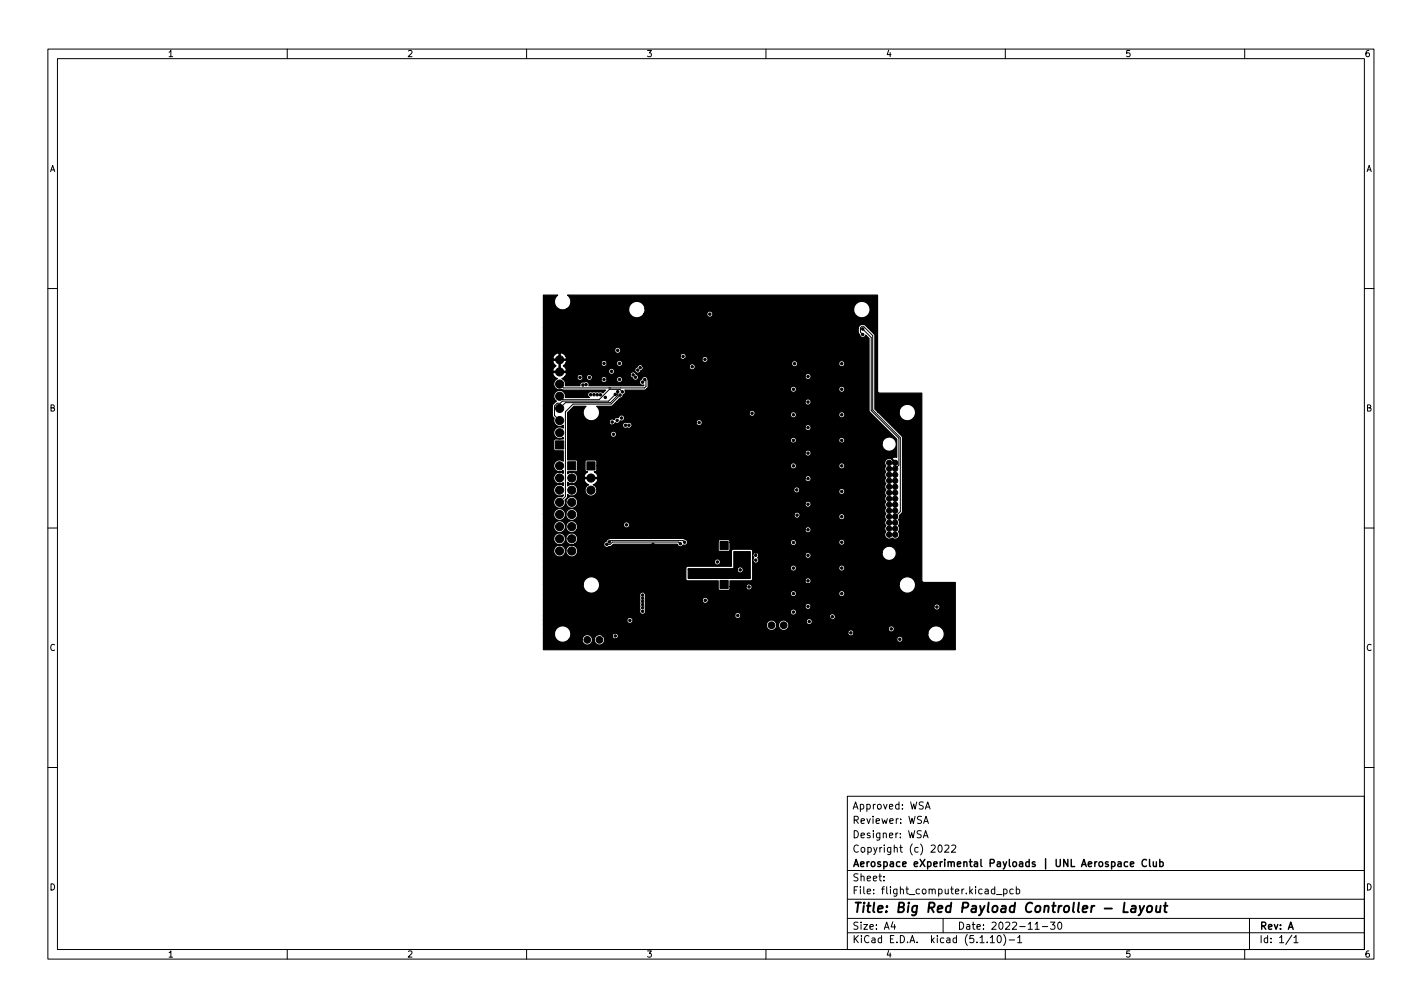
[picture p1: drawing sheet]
<svg xmlns="http://www.w3.org/2000/svg" width="297mm" height="210mm" viewBox="0 0 297 210" stroke-linecap="round" stroke-linejoin="round" font-family="sans-serif">
<defs><g id="words">
<text font-size="2.8" x="178" y="190.6">Title: Big Red Payload Controller - Layout</text>
<g font-size="2.1">
<text x="178" y="172">Reviewer: WSA</text>
<text x="178" y="169">Approved: WSA</text>
<text x="178" y="178">Copyright (c) 2022</text>
<text x="178" y="175">Designer: WSA</text>
<text x="178" y="184">Sheet:</text>
<text x="178" y="181">Aerospace eXperimental Payloads | UNL Aerospace Club</text>
<text x="178" y="186.7">File: flight_computer.kicad_pcb</text>
<text x="178" y="196.9">KiCad E.D.A. kicad (5.1.10)-1</text>
<text x="178" y="194.1">Size: A4</text>
<text x="200" y="194.1">Date: 2022-11-30</text>
<text x="263" y="194.1">Rev: A</text>
<text x="263" y="196.9">Id: 1/1</text>
</g>
<g font-size="1.8">
<text x="35" y="11.9">1</text>
<text x="85" y="11.9">2</text>
<text x="135" y="11.9">3</text>
<text x="185" y="11.9">4</text>
<text x="235" y="11.9">5</text>
<text x="285" y="11.9">6</text>
<text x="10.3" y="35.9">A</text>
<text x="285.3" y="35.9">A</text>
<text x="10.3" y="85.9">B</text>
<text x="285.3" y="85.9">B</text>
<text x="10.3" y="135.9">C</text>
<text x="285.3" y="135.9">C</text>
<text x="10.3" y="185.9">D</text>
<text x="285.3" y="185.9">D</text>
<text x="35" y="199.9">1</text>
<text x="85" y="199.9">2</text>
<text x="135" y="199.9">3</text>
<text x="185" y="199.9">4</text>
<text x="235" y="199.9">5</text>
<text x="285" y="199.9">6</text>
</g>
</g></defs>
<g fill="none" stroke="#000" stroke-width=".21">
<path d="M10 10.2h277v190.1h-277zM12 12.2h273v186.1h-273zM60 10.2v2M110 10.2v2M160 10.2v2M210 10.2v2M260 10.2v2M10 60.2h2M134.7 79.2l.2 .3v1.2l-.3 .3h-16.9l-.8-.8M180.2 69.8l-.5-.4v-.9l.3-.3h.4l1.9 1.9v15.5l5.8 5.8v15.4l-1.1 1.1M180.2 68.7l1.8 1.8v15.2l5.8 5.8v5.6l-.8 .8M285 60.2h2"/>
<path d="M128.5 82.4l-1.4 1.4h-9.6l-.5 .4h-.6l-.6 .6v1.9l1.1 1.1M129 81.8v.8l-1.5 1.5h-9.4l-1.2 1.2M129.5 82.5l-1.9 1.9h-7.9l-1.6 1.6v17.7l-1.2 1.2M130 81.8l-.5-.5h-2.2l-2.2 2.2h-7.5l-.7-.8M10 110.2h2M127.3 113.2l.2-.3h15.2l.3 .3M142.1 113.5l-.3-.3h-13.9l-.4 .5h-.8M285 110.2h2M10 160.2h2M177 166.3h108v32h-108zM192.9 174.9l.5-1.5 .5 1.5M192.9 171.9l.5-1.5 .5 1.5"/>
<path d="M193 174.5h.7M193.1 171.5h.7M193.3 168.9l.5-1.5 .5 1.5M193.4 168.5h.7M196.1 176.6l.2-.2a.8 .8 0 0 1 .5 .8 .8 .8 0 0 1-.5 .7l-.2-.1-.2-.4zM197.4 176.6l.5-.2 .3 .5-.9 1h.9M198.8 176.6l.6-.2 .2 .5-.9 1h.9M285 160.2h2M60 198.3v2M110 198.3v2M160 198.3v2M177 194.8h108"/>
<path d="M177 191.8h108M177 187.8h108M177 181.8h108M184.6 183.8v.1M184.6 183v.1M186.5 192.5l-.4 1h1M186.9 193v1M197 191.8v3M206.9 195.8l.4-.5v1.5M206.9 196.8h.8M207.8 185.7l-.4-.1-.3 .3 .1 .7h.6M207.8 185.1v1.5"/>
<path d="M208.1 186.8h1.2M208.5 195.4l.1-.1a.8 .8 0 0 1 .6 .8 .8 .8 0 0 1-.6 .7 1 1 0 0 1-.1-1.4zM209.6 195.1a1.72 1.72 0 0 1 0 2.3M209.6 185.7l.5-.1 .3 .3-.2 .7h-.6M209.6 185.6v1.5M210 198.3v2M210.8 196.3h1.1M211.6 185.7l-.4-.1-.3 .3 .2 .7h.5M212.3 185.7l.4-.1 .3 .3-.1 .7h-.6M212.3 185.1v1.5M212.6 195.8l.4-.5v1.5M212.6 196.8h.8"/>
<path d="M216.2 194h.9M217.7 193.5h1.2M219.4 192.5h1l-.5 .6 .4 .1v.7l-.2 .1-.7-.1M221.1 192.6l.2-.1a.8 .8 0 0 1 .5 .8 .8 .8 0 0 1-.5 .7 1 1 0 0 1-.2-1.4zM260 198.3v2M261 191.8v6.5M269.9 195.3l-1.3 1.9M270.3 195.8l.4-.5v1.5M270.3 196.8h.8"/>
</g>
<path d="M234.9 188.5l-.2 2h.9M236.4 189.2h.8l-.1 1.3M237.2 189.6l-.6 .1a.4 .4 0 0 0-.4 .3 .4 .4 0 0 0 .3 .5l.6-.1M238.1 189.1l.3 1.4M239 189.1l-.9 1.8-.3 .2M239.8 189.3l.1-.1a.5 .5 0 0 1 .8 .3l-.1 .6-.2 .3a.5 .5 0 0 1-.8-.3zM241.6 189.1l-.1 1.3 .5 .1 .3-.2M242.4 189.1l-.1 1.4M243.1 189.1h.8M243.5 188.5l-.2 1.7v.2l.4 .1" fill="none" stroke="#000" stroke-width=".4"/>
<path d="M239.5 179.6a.71 .71 0 0 0-1 .5 .71 .71 0 0 0 .7 .8l.3-.1M240.1 179.4v1.3l.2 .2M240.9 179.9l.1 1h.3l.3-.1M241.6 179.9v1M242.3 179.4v1.5M235.6 180l-.5-.1-.3 .3 .2 .7h.6M236.1 180.4l.7-.1v-.3l-.5-.1-.2 .2 .1 .8h.6M242.3 180l.4-.1 .3 .3-.2 .7h-.5" fill="none" stroke="#000" stroke-width=".3"/>
<g fill="#000" stroke="#000" stroke-width=".21">
<path d="M116.1 92h1.7v1.7h-1.7zM118.6 96.4h1.7v1.7h-1.7zM122.6 96.4h1.7v1.7h-1.7zM150.4 113.1h1.7v1.7h-1.7zM150.4 121.2h1.7v1.7h-1.7z"/>
<circle cx="116.1" cy="72.7" r=".25"/>
<circle cx="116.9" cy="77.7" r=".85"/>
<circle cx="116.9" cy="75.1" r=".85"/>
<circle cx="117.7" cy="72.7" r=".25"/>
<circle cx="121.2" cy="78.8" r=".25"/>
<circle cx="122.6" cy="69.3" r=".25"/>
<circle cx="123.1" cy="78.8" r=".25"/>
<circle cx="124.2" cy="69.3" r=".25"/>
<circle cx="126.2" cy="79.2" r=".25"/>
<circle cx="126.2" cy="75.9" r=".25"/>
<circle cx="127.8" cy="77.5" r=".25"/>
<circle cx="129" cy="73.1" r=".25"/>
<circle cx="129.4" cy="79.2" r=".25"/>
<circle cx="129.4" cy="75.9" r=".25"/>
<circle cx="129.6" cy="71.7" r=".25"/>
<circle cx="132.3" cy="78.3" r=".25"/>
<circle cx="132.7" cy="78.8" r=".25"/>
<circle cx="133.2" cy="71.7" r=".25"/>
<circle cx="133.2" cy="77.3" r=".25"/>
<circle cx="133.7" cy="76.8" r=".25"/>
<circle cx="134.2" cy="79.8" r=".25"/>
<circle cx="134.7" cy="79.2" r=".25"/>
<circle cx="138" cy="78.5" r=".25"/>
<circle cx="142.4" cy="78.4" r=".25"/>
<circle cx="142.7" cy="74.4" r=".25"/>
<circle cx="144.6" cy="76.6" r=".25"/>
<circle cx="145.3" cy="73.5" r=".25"/>
<circle cx="147.3" cy="75.1" r=".25"/>
<circle cx="148.3" cy="65.6" r=".25"/>
<circle cx="157.9" cy="72.1" r=".25"/>
<circle cx="157.9" cy="79.8" r=".25"/>
<circle cx="159.6" cy="78.2" r=".25"/>
<circle cx="159.7" cy="70.4" r=".25"/>
<circle cx="165.3" cy="78.6" r=".25"/>
<circle cx="166" cy="75.9" r=".25"/>
<circle cx="168.8" cy="78.6" r=".25"/>
<circle cx="170.8" cy="72.3" r=".25"/>
<circle cx="170.9" cy="75.9" r=".25"/>
<circle cx="175.8" cy="75.9" r=".25"/>
<circle cx="178.2" cy="71.1" r=".25"/>
<circle cx="180.2" cy="69.8" r=".25"/>
<circle cx="180.2" cy="68.7" r=".25"/>
<circle cx="116.9" cy="99.8" r=".85"/>
<circle cx="116.9" cy="97.3" r=".85"/>
<circle cx="116.9" cy="82.7" r=".85"/>
<circle cx="116.9" cy="85.3" r=".85"/>
<circle cx="116.9" cy="80.2" r=".85"/>
<circle cx="116.9" cy="87.8" r=".85"/>
<circle cx="116.9" cy="90.4" r=".85"/>
<circle cx="119.4" cy="99.8" r=".85"/>
<circle cx="121.8" cy="80.4" r=".25"/>
<circle cx="122.4" cy="80.3" r=".25"/>
<circle cx="123.4" cy="82.4" r=".25"/>
<circle cx="123.4" cy="99.8" r=".85"/>
<circle cx="124.1" cy="82.4" r=".25"/>
<circle cx="124.8" cy="82.4" r=".25"/>
<circle cx="125.4" cy="82.4" r=".25"/>
<circle cx="126.4" cy="83" r=".25"/>
<circle cx="127.9" cy="88.1" r=".25"/>
<circle cx="128.1" cy="90.7" r=".25"/>
<circle cx="128.5" cy="82.4" r=".25"/>
<circle cx="128.9" cy="87.8" r=".25"/>
<circle cx="129" cy="81.8" r=".25"/>
<circle cx="129.5" cy="82.5" r=".25"/>
<circle cx="129.8" cy="87.3" r=".25"/>
<circle cx="130" cy="81.8" r=".25"/>
<circle cx="130.7" cy="88.8" r=".25"/>
<circle cx="131.1" cy="85.1" r=".25"/>
<circle cx="131.4" cy="88.8" r=".25"/>
<circle cx="145.7" cy="96.3" r=".25"/>
<circle cx="146" cy="88.2" r=".25"/>
<circle cx="146.5" cy="83.8" r=".25"/>
<circle cx="147.2" cy="94.6" r=".25"/>
<circle cx="147.3" cy="83" r=".25"/>
<circle cx="157.1" cy="86.3" r=".25"/>
<circle cx="165.3" cy="89.3" r=".25"/>
<circle cx="165.3" cy="99.9" r=".25"/>
<circle cx="165.3" cy="94.6" r=".25"/>
<circle cx="165.3" cy="83.9" r=".25"/>
<circle cx="165.7" cy="97.3" r=".25"/>
<circle cx="165.7" cy="81.3" r=".25"/>
<circle cx="165.7" cy="86.6" r=".25"/>
<circle cx="165.7" cy="91.9" r=".25"/>
<circle cx="168.8" cy="99.9" r=".25"/>
<circle cx="168.8" cy="94.6" r=".25"/>
<circle cx="168.8" cy="83.9" r=".25"/>
<circle cx="168.8" cy="89.3" r=".25"/>
<circle cx="170.9" cy="91.9" r=".25"/>
<circle cx="170.9" cy="97.3" r=".25"/>
<circle cx="170.9" cy="86.6" r=".25"/>
<circle cx="170.9" cy="81.3" r=".25"/>
<circle cx="175.8" cy="86.6" r=".25"/>
<circle cx="175.8" cy="97.3" r=".25"/>
<circle cx="175.8" cy="81.3" r=".25"/>
<circle cx="175.8" cy="91.9" r=".25"/>
<circle cx="185.7" cy="99.1" r=".55"/>
<circle cx="185.7" cy="96.6" r=".55"/>
<circle cx="185.7" cy="97.9" r=".55"/>
<circle cx="187" cy="99.1" r=".55"/>
<circle cx="187" cy="96.6" r=".55"/>
<circle cx="187" cy="97.9" r=".55"/>
<circle cx="116.9" cy="112.5" r=".85"/>
<circle cx="116.9" cy="115" r=".85"/>
<circle cx="116.9" cy="102.3" r=".85"/>
<circle cx="116.9" cy="110" r=".85"/>
<circle cx="116.9" cy="107.4" r=".85"/>
<circle cx="116.9" cy="104.9" r=".85"/>
<circle cx="119.4" cy="115" r=".85"/>
<circle cx="119.4" cy="102.3" r=".85"/>
<circle cx="119.4" cy="110" r=".85"/>
<circle cx="119.4" cy="104.9" r=".85"/>
<circle cx="119.4" cy="112.5" r=".85"/>
<circle cx="119.4" cy="107.4" r=".85"/>
<circle cx="123.4" cy="102.4" r=".85"/>
<circle cx="126.7" cy="113.7" r=".25"/>
<circle cx="127.3" cy="113.2" r=".25"/>
<circle cx="130.9" cy="109.6" r=".25"/>
<circle cx="131.2" cy="101.6" r=".25"/>
<circle cx="132.5" cy="103.8" r=".25"/>
<circle cx="135" cy="101.6" r=".25"/>
<circle cx="136.3" cy="103.8" r=".25"/>
<circle cx="136.4" cy="113.7" r=".25"/>
<circle cx="138.1" cy="115.4" r=".25"/>
<circle cx="138.8" cy="101.6" r=".25"/>
<circle cx="140.1" cy="103.8" r=".25"/>
<circle cx="142.1" cy="113.5" r=".25"/>
<circle cx="142.6" cy="101.6" r=".25"/>
<circle cx="143" cy="113.2" r=".25"/>
<circle cx="143.8" cy="103.8" r=".25"/>
<circle cx="144.7" cy="119.6" r=".25"/>
<circle cx="145.3" cy="114.3" r=".25"/>
<circle cx="146.4" cy="101.6" r=".25"/>
<circle cx="147.6" cy="103.8" r=".25"/>
<circle cx="149.9" cy="117.3" r=".25"/>
<circle cx="150.2" cy="101.6" r=".25"/>
<circle cx="151.4" cy="103.8" r=".25"/>
<circle cx="153.9" cy="101.6" r=".25"/>
<circle cx="154.2" cy="114" r=".25"/>
<circle cx="154.6" cy="119" r=".25"/>
<circle cx="154.7" cy="117.7" r=".25"/>
<circle cx="155.1" cy="103.8" r=".25"/>
<circle cx="156" cy="116.7" r=".25"/>
<circle cx="156" cy="115.7" r=".25"/>
<circle cx="157.7" cy="101.6" r=".25"/>
<circle cx="157.9" cy="115.9" r=".25"/>
<circle cx="157.9" cy="115.3" r=".25"/>
<circle cx="157.9" cy="116.9" r=".25"/>
<circle cx="158.9" cy="103.8" r=".25"/>
<circle cx="165.3" cy="110.6" r=".25"/>
<circle cx="165.3" cy="105.3" r=".25"/>
<circle cx="165.3" cy="115.9" r=".25"/>
<circle cx="165.7" cy="118.6" r=".25"/>
<circle cx="165.7" cy="113.3" r=".25"/>
<circle cx="166.4" cy="102.3" r=".25"/>
<circle cx="166.5" cy="107.6" r=".25"/>
<circle cx="168.8" cy="115.9" r=".25"/>
<circle cx="168.8" cy="105.3" r=".25"/>
<circle cx="168.8" cy="110.6" r=".25"/>
<circle cx="170.9" cy="118.6" r=".25"/>
<circle cx="170.9" cy="113.3" r=".25"/>
<circle cx="170.9" cy="102.6" r=".25"/>
<circle cx="170.9" cy="107.9" r=".25"/>
<circle cx="175.8" cy="113.2" r=".25"/>
<circle cx="175.8" cy="102.6" r=".25"/>
<circle cx="175.8" cy="118.6" r=".25"/>
<circle cx="175.8" cy="107.9" r=".25"/>
<circle cx="185.7" cy="109.1" r=".55"/>
<circle cx="185.7" cy="104.1" r=".55"/>
<circle cx="185.7" cy="106.6" r=".55"/>
<circle cx="185.7" cy="101.6" r=".55"/>
<circle cx="185.7" cy="111.6" r=".55"/>
<circle cx="185.7" cy="110.4" r=".55"/>
<circle cx="185.7" cy="105.4" r=".55"/>
<circle cx="185.7" cy="100.4" r=".55"/>
<circle cx="185.7" cy="107.9" r=".55"/>
<circle cx="185.7" cy="102.9" r=".55"/>
<circle cx="187" cy="109.1" r=".55"/>
<circle cx="187" cy="104.1" r=".55"/>
<circle cx="187" cy="111.6" r=".55"/>
<circle cx="187" cy="106.6" r=".55"/>
<circle cx="187" cy="101.6" r=".55"/>
<circle cx="187" cy="107.9" r=".55"/>
<circle cx="187" cy="110.4" r=".55"/>
<circle cx="187" cy="105.4" r=".55"/>
<circle cx="187" cy="102.9" r=".55"/>
<circle cx="187" cy="100.4" r=".55"/>
<circle cx="120.3" cy="125.9" r=".25"/>
<circle cx="122.7" cy="133.6" r=".7"/>
<circle cx="125.2" cy="133.6" r=".7"/>
<circle cx="128.5" cy="132.8" r=".25"/>
<circle cx="131.6" cy="129.5" r=".25"/>
<circle cx="132.9" cy="130.9" r=".25"/>
<circle cx="134.2" cy="126.9" r=".25"/>
<circle cx="134.2" cy="124.9" r=".25"/>
<circle cx="134.2" cy="127.6" r=".25"/>
<circle cx="134.2" cy="125.6" r=".25"/>
<circle cx="134.2" cy="124.3" r=".25"/>
<circle cx="134.2" cy="126.2" r=".25"/>
<circle cx="135" cy="132.9" r=".25"/>
<circle cx="138.6" cy="130.9" r=".25"/>
<circle cx="147.3" cy="125.3" r=".25"/>
<circle cx="152" cy="130.9" r=".25"/>
<circle cx="154.1" cy="128.5" r=".25"/>
<circle cx="154.9" cy="122.5" r=".25"/>
<circle cx="156.5" cy="122.5" r=".25"/>
<circle cx="161.2" cy="130.6" r=".7"/>
<circle cx="163.7" cy="130.6" r=".7"/>
<circle cx="163.7" cy="126.1" r=".25"/>
<circle cx="165.3" cy="121.3" r=".25"/>
<circle cx="165.3" cy="126.6" r=".25"/>
<circle cx="165.7" cy="127.8" r=".25"/>
<circle cx="165.7" cy="123.9" r=".25"/>
<circle cx="168.8" cy="121.3" r=".25"/>
<circle cx="168.8" cy="126.6" r=".25"/>
<circle cx="169" cy="129.8" r=".25"/>
<circle cx="170.9" cy="123.9" r=".25"/>
<circle cx="173.4" cy="129.3" r=".25"/>
<circle cx="173.9" cy="128.8" r=".25"/>
<circle cx="175.8" cy="123.9" r=".25"/>
<circle cx="177.7" cy="132.1" r=".25"/>
<circle cx="181.5" cy="131.3" r=".25"/>
<circle cx="185.7" cy="133.5" r=".25"/>
<circle cx="186.2" cy="131.3" r=".25"/>
<circle cx="188" cy="133.5" r=".25"/>
<circle cx="194.6" cy="123.8" r=".25"/>
<circle cx="195.7" cy="126.7" r=".25"/>
</g>
<path d="M113.5 61.6l2.9 .1a1.72 1.72 0 0 0-.3 2.3 1.72 1.72 0 0 0 2.3 .5h12.9v.3a1.72 1.72 0 0 0 1.3 1.5 1.72 1.72 0 0 0 1.9-.8h13.1v.2a.64 .64 0 0 0 1 .4 .64 .64 0 0 0 0-1.1 .64 .64 0 0 0-1 .5h-13.1l.2-1h43.6a1.72 1.72 0 0 0 2.3 1.7 1.72 1.72 0 0 0 .6-2.8 1.72 1.72 0 0 0-2.8 .7l-.1 .4h-43.6a1.72 1.72 0 0 0-1.7-1.6 1.72 1.72 0 0 0-1.7 1.6h-12.9l.2-.2a1.71 1.71 0 0 0 0-2.7h64.7v20.2l.5 .3h8.7l.1 39.1 .2 .3 .2 .1h6.5v14.1h-86v-3.5h2.3v.4a1.72 1.72 0 0 0 1.2 1.4 1.72 1.72 0 0 0 1.8-.5h2.8v.2a1.09 1.09 0 0 0 1.2 1 1.09 1.09 0 0 0 1-1.2h.3v.2a1.08 1.08 0 0 0 1.7 .8 1.08 1.08 0 0 0 .1-1.8h2v.1a.63 .63 0 0 0 .7 .6h58.7v.1a.64 .64 0 0 0 1 .5 .64 .64 0 0 0 0-1.1 .64 .64 0 0 0-1 .5h-58.6a.64 .64 0 0 0 .2-1.1 .64 .64 0 0 0-1 .4l-2.2-.1a1.09 1.09 0 0 0-1.6 .9h-.3l-.1-.2a1.09 1.09 0 0 0-1.1-.8 1.09 1.09 0 0 0-1 1h-2.8l.4-.6v-.8h57.9a.64 .64 0 0 0 .6 .7 .64 .64 0 0 0 .7-.6h15.4v.4a1.72 1.72 0 0 0 2.6 1.2 1.72 1.72 0 0 0 0-2.9 1.72 1.72 0 0 0-2.6 1.3h-15.4a.64 .64 0 0 0-.6-.7 .64 .64 0 0 0-.7 .6h-57.9v-.2a1.72 1.72 0 0 0-1.8-1.2 1.72 1.72 0 0 0-1.6 1.5h-2.3v-1.8h46.6v.3a1.09 1.09 0 0 0 1.2 .9 1.09 1.09 0 0 0 .9-1.2h.4v.3a1.09 1.09 0 0 0 .8 .9 1.09 1.09 0 0 0 1.1-.4h21v.2a.64 .64 0 0 0 1 .5 .64 .64 0 0 0 0-1.1 .64 .64 0 0 0-1 .4h-21a1.08 1.08 0 0 0-.1-1.5h4v.2a.64 .64 0 0 0 1 .4 .64 .64 0 0 0 0-1.1 .64 .64 0 0 0-1 .5h-4a1.09 1.09 0 0 0-1.8 .7h-.4v-.2a1.09 1.09 0 0 0-1.1-.7 1.09 1.09 0 0 0-1 .9h-46.6v-.9h17.4v.1a.64 .64 0 0 0 1 .5 .64 .64 0 0 0 0-1.1 .64 .64 0 0 0-1 .5h-17.4v-1h40v.1a.64 .64 0 0 0 .5 .6 .64 .64 0 0 0 .7-.5h18.5v.1a.64 .64 0 0 0 1 .5 .64 .64 0 0 0 0-1.1 .64 .64 0 0 0-1 .5h-18.5a.64 .64 0 0 0-.5-.8 .64 .64 0 0 0-.7 .6h-40v-4.3h20.1l.1 3a.67 .67 0 0 0 .2 1 .67 .67 0 0 0 1-.5h30.2v.2a.64 .64 0 0 0 1 .4 .64 .64 0 0 0 0-1 .64 .64 0 0 0-1 .4h-30.2l-.1-.4v-.7h33.3v.1a.64 .64 0 0 0 .7 .6 .64 .64 0 0 0 .6-.6h25.7v.1a.64 .64 0 0 0 .9 .5 .64 .64 0 0 0 0-1.1 .64 .64 0 0 0-.9 .5h-25.7a.64 .64 0 0 0-.6-.7 .64 .64 0 0 0-.7 .6h-33.3v-1.3h11.9v.1a.64 .64 0 0 0 1 .5 .64 .64 0 0 0 0-1.1 .64 .64 0 0 0-1 .5h-11.9l.1-1.1-.1-.3h30.3a.64 .64 0 0 0 .6 .7 .64 .64 0 0 0 .7-.7h8.8v.1a.64 .64 0 0 0 1 .5 .64 .64 0 0 0 0-1.1 .64 .64 0 0 0-1 .5h-8.8l-.1-.1a.64 .64 0 0 0-.6-.5 .64 .64 0 0 0-.6 .6l-30.4-.1a.64 .64 0 0 0-.6-.2 .64 .64 0 0 0-.5 .6h-20.1v-2.2h8.3v.3a1.72 1.72 0 0 0 2.6 1.3 1.72 1.72 0 0 0 0-2.9 1.72 1.72 0 0 0-2.6 1.3h-8.3v-3.4h29.8v2.3l.2 .4h6.5v1.7l.3 .3 2-.1 .2-.2v-.5h3.3v.1a.64 .64 0 0 0 1 .5 .64 .64 0 0 0-.1-1.1h31.1v.3a1.72 1.72 0 0 0 2.6 1.3 1.72 1.72 0 0 0 0-2.9 1.72 1.72 0 0 0-2.6 1.3l-31.2-.1a.64 .64 0 0 0-.8 .6h-3.3v-1.2l15.6-.1v.1a.64 .64 0 0 0 1 .5 .64 .64 0 0 0 0-1.1 .64 .64 0 0 0-1 .5h-11l.1-.3v-2.4h7.9v.2a.64 .64 0 0 0 .7 .5 .64 .64 0 0 0 .6-.7h8.8v.2a.64 .64 0 0 0 1 .5 .64 .64 0 0 0 0-1.1 .64 .64 0 0 0-1 .4h-8.8l-.1-.1a.64 .64 0 0 0-.6-.4 .64 .64 0 0 0-.6 .5h-7.9v-2.5l.3 .5a.64 .64 0 0 0-.1 .9 .64 .64 0 0 0 .9 0 .64 .64 0 0 0 0-1l.2-.5h9.6v.1a.64 .64 0 0 0 1 .5 .64 .64 0 0 0 0-1.1h15.2v.3a1.49 1.49 0 0 0 2.2 1.1 1.49 1.49 0 0 0 0-2.5 1.49 1.49 0 0 0-2.2 1.1h-15.2a.64 .64 0 0 0-1 .5h-9.6v-.1a.64 .64 0 0 0-.7-.5 .64 .64 0 0 0-.6 .6v-.9l-.3-.3h-3.9l-.2 .4v3.1h-9.2l-.2 .1-.1 .3h-29.8v-1.3h35.7v.1a.64 .64 0 0 0 1 .5 .64 .64 0 0 0 0-1.1 .64 .64 0 0 0-1 .5h-35.7v-2.4h2.2v.3a1.24 1.24 0 0 0 1.3 1.1 1.24 1.24 0 0 0 1.1-1.4 1.35 1.35 0 0 0 1.7 1.3 1.26 1.26 0 0 0 .4-2.2 1.26 1.26 0 0 0-2.1 .9 1.24 1.24 0 0 0-1.2-1.1 1.24 1.24 0 0 0-1.2 1.1h-2.2v-2.5h2.2v.2a1.24 1.24 0 0 0 1.3 1.1 1.24 1.24 0 0 0 1.1-1.3 1.35 1.35 0 0 0 1.7 1.3l6.3-.1a.64 .64 0 0 0 .4 .6 .64 .64 0 0 0 .7-.1h.4l.5-.5h13.4a.63 .63 0 0 0 .5 .6 .63 .63 0 0 0 .7-.4h.1a.64 .64 0 0 0 .8-.7h6.4v1.7l.4 .3 2-.1 .1-1.8h12.6v.1a.64 .64 0 0 0 .7 .6 .64 .64 0 0 0 .6-.7h8.8v.1a.64 .64 0 0 0 1 .5 .64 .64 0 0 0 0-1.1 .64 .64 0 0 0-1 .5l-8.9-.1a.64 .64 0 0 0-.6-.5 .64 .64 0 0 0-.6 .6h-12.6l-.1-.3-.3-.2h-1.8l-.3 .4h-6.4l-.2-.4-.7-.3h-15.2l-.7 .3-.7 .9h-6.1a1.26 1.26 0 0 0 .1-2.2 1.26 1.26 0 0 0-2 1 1.24 1.24 0 0 0-1.2-1.1 1.24 1.24 0 0 0-1.2 1.1h-2.2v-2.6h2.2v.3a1.24 1.24 0 0 0 1.3 1.1 1.24 1.24 0 0 0 1.1-1.4 1.35 1.35 0 0 0 1.7 1.3l.7-.6h47.6v.2a.64 .64 0 0 0 1 .5 .64 .64 0 0 0 0-1.1 .64 .64 0 0 0-1 .4h-47.6l.2-.4-.1-.6h9.6a.64 .64 0 0 0 .9 .7 .64 .64 0 0 0 .2-1.1 .64 .64 0 0 0-1 .3l-.1 .1h-9.6a1.28 1.28 0 0 0-1.4-.8 1.28 1.28 0 0 0-1.1 1.1 1.24 1.24 0 0 0-1.2-1.1 1.24 1.24 0 0 0-1.2 1.1h-2.2v-2.5h2.2v.2a1.24 1.24 0 0 0 1.3 1.2 1.24 1.24 0 0 0 1.1-1.4 1.35 1.35 0 0 0 1.7 1.3l.6-.4 .3-.7h45.2a.64 .64 0 0 0 .4 .7 .64 .64 0 0 0 .8-.4h8.1v.1a.64 .64 0 0 0 1 .5 .64 .64 0 0 0 0-1.1 .64 .64 0 0 0-1 .5l-8.1-.1a.64 .64 0 0 0-.5-.8 .64 .64 0 0 0-.7 .6h-45.2v-.2a1.28 1.28 0 0 0-1.3-1.1 1.28 1.28 0 0 0-1.3 1.1 1.24 1.24 0 0 0-1.2-1.1 1.24 1.24 0 0 0-1.2 1.1h-2.2v-22.5h1.9v2l.4 .5-.1 .2a1.23 1.23 0 0 0 .5 1.3 1.23 1.23 0 0 0 1.5 0v.6l-.2-.1a1.24 1.24 0 0 0-1.8 1.2 1.24 1.24 0 0 0 2 .8v.4h-1.7l-.3 .3 .1 2 1.9 .1v2.2l-.2-.1a1.24 1.24 0 0 0-1.8 1.2 1.24 1.24 0 0 0 2 .8v.6l-.2-.1a1.24 1.24 0 0 0-1.8 1.2 1.24 1.24 0 0 0 2 .9v.6l-.2-.1a1.24 1.24 0 0 0-1.8 1.1 1.24 1.24 0 0 0 2 .9l-.3 .5a1.24 1.24 0 0 0-1.7 .8 1.24 1.24 0 0 0 1.1 1.5 1.24 1.24 0 0 0 1.3-1.3 1.35 1.35 0 0 0 1.7 1.3l.6-.4 .2-.5h47.5v.1a.64 .64 0 0 0 1 .5 .64 .64 0 0 0 0-1.1 .64 .64 0 0 0-1 .5h-47.5l.1-.2a1.28 1.28 0 0 0-1.2-1.4 1.28 1.28 0 0 0-1.4 1.2l-.1-.4 .5-.5 .1-.7v.1a1.24 1.24 0 0 0 1.8-.1 1.24 1.24 0 0 0-.1-1.7 1.24 1.24 0 0 0-1.7 0v-.8v.1a1.24 1.24 0 0 0 2-.6h1.4l.3 .6 .7 .4-.1 .1a1.24 1.24 0 0 0 0 2.1 1.24 1.24 0 0 0 1.8-1.2h41.1v.2a.64 .64 0 0 0 .5 .5 .64 .64 0 0 0 .7-.4h8.2v.2a.64 .64 0 0 0 1 .5 .64 .64 0 0 0 0-1.1 .64 .64 0 0 0-1 .4h-8.2a.64 .64 0 0 0-.4-.8 .64 .64 0 0 0-.8 .5h-41.1l-.3-.6-.5-.4 .6-.4a.67 .67 0 0 0 .3-.9h-2.7l-.1 .3h-1.4l.1-.3h47.4v.1a.64 .64 0 0 0 1 .5 .64 .64 0 0 0 0-1.1 .64 .64 0 0 0-1 .5h-47.4l-.1-.4h1.4l.1 .2h2.7a.99 .99 0 0 0-.7-1.2l.5-.2 .1-1.1h40.4v.1a.64 .64 0 0 0 .7 .6 .64 .64 0 0 0 .6-.7h8.8v.1a.64 .64 0 0 0 1 .5 .64 .64 0 0 0 0-1.1 .64 .64 0 0 0-1 .5h-8.8l-.1-.1a.64 .64 0 0 0-.6-.5 .64 .64 0 0 0-.6 .6h-40.4v-.8l-.2-.3-1.9-.1-.4 .4v1.7l.2 .3 .4 .1-.5 .3-.3 .7-1.4-.1a1.23 1.23 0 0 0-2-.5v-.4h1.8l.3-.4-.1-1.9-.3-.2h-1.7v-1.5h49.5a.64 .64 0 0 0 .9 .7 .64 .64 0 0 0 .2-1.1 .64 .64 0 0 0-1 .3l-.1 .1h-49.5v-1.9h65.7a1.49 1.49 0 0 0 2 1.5 1.49 1.49 0 0 0 .5-2.5 1.49 1.49 0 0 0-2.5 .7v.3h-65.7v-.7h46.5a.64 .64 0 0 0 .6 .7 .64 .64 0 0 0 .7-.7h8.8v.1a.64 .64 0 0 0 1 .5 .64 .64 0 0 0 0-1.1 .64 .64 0 0 0-1 .5h-8.8l-.1-.1a.64 .64 0 0 0-.6-.5 .64 .64 0 0 0-.6 .6h-46.5v-1.3h8.9v.1a.64 .64 0 0 0 1 .5 .64 .64 0 0 0 0-1.1 .64 .64 0 0 0-1 .5h-8.9v-2.5h8.6v.1a.64 .64 0 0 0 .8 .5h2v.2a.7 .7 0 0 0 1.1 .5h.3l.5-.2h36.2a.64 .64 0 0 0 .9 .7 .64 .64 0 0 0 .2-1.1 .64 .64 0 0 0-1 .3l-.1 .1h-36.2v-.1a.63 .63 0 0 0-.4-.9h13.9v.1a.64 .64 0 0 0 1 .5 .64 .64 0 0 0 0-1.1 .64 .64 0 0 0-1 .5h-14.1l-.3 .1a.63 .63 0 0 0-1 .4h-2l.5-.4h.1a.64 .64 0 0 0 .9-.5 .64 .64 0 0 0 .9-.3 .64 .64 0 0 0-.4-.8 .64 .64 0 0 0-.8 .5 .63 .63 0 0 0-.9 .4h-.1a.64 .64 0 0 0-1 .5h-8.6v-1.9l1.3-1.4h2.5a1.72 1.72 0 0 0 .4 2.9 1.72 1.72 0 0 0 2.4-1.5h31.3v.2a.64 .64 0 0 0 .5 .5 .64 .64 0 0 0 .7-.4h7.4v.2a.64 .64 0 0 0 .7 .5 .64 .64 0 0 0 .6-.7h8.8v.2a.64 .64 0 0 0 1 .5 .64 .64 0 0 0 0-1.1 .64 .64 0 0 0-1 .4h-8.8l-.1-.1a.64 .64 0 0 0-.6-.4 .64 .64 0 0 0-.6 .5h-7.4a.64 .64 0 0 0-.5-.8 .64 .64 0 0 0-.7 .5h-31.3l-.2-.9-.4-.5h3.1l1.1-.9h39.3v.1a.64 .64 0 0 0 1 .5 .64 .64 0 0 0 0-1.1 .64 .64 0 0 0-1 .5h-39.3l.8-.8a.69 .69 0 0 0 .6-.7 .63 .63 0 0 0 .3-.9h4.1l.5-.3h30a.64 .64 0 0 0 .6 .7 .64 .64 0 0 0 .7-.7h8.8v.1a.64 .64 0 0 0 1 .5 .64 .64 0 0 0 0-1.1 .64 .64 0 0 0-1 .5h-8.8l-.1-.1a.64 .64 0 0 0-.6-.5 .64 .64 0 0 0-.6 .6h-30l.3-.4v-1.3a.7 .7 0 0 0-.5-.8 .7 .7 0 0 0-.9 .5 .64 .64 0 0 0-.4 .8 .64 .64 0 0 0 .9 .4v.1h-11.5a.68 .68 0 0 0-.2-.7 .68 .68 0 0 0-.8 0 .64 .64 0 0 0-.8 .7h-3.1l-.1-.9-.6-.5 .5-.4h2.6v.2a.64 .64 0 0 0 .7 .5 .64 .64 0 0 0 .6-.7h.7v.2a.64 .64 0 0 0 .5 .5 .64 .64 0 0 0 .6-.2h1.9v.1a.64 .64 0 0 0 .7 .6 .64 .64 0 0 0 .6-.7h2v.1a.64 .64 0 0 0 .9 .5 .64 .64 0 0 0 0-1.1 .64 .64 0 0 0-.9 .5h-2v-.1a.64 .64 0 0 0-.7-.5 .64 .64 0 0 0-.6 .6l-1.8-.1a.63 .63 0 0 0-.3-.9h8.2l.1 .4 .4 .3a.66 .66 0 0 0 .8 .5 .66 .66 0 0 0 .4-.9h34.8v.2a.64 .64 0 0 0 1 .4 .64 .64 0 0 0 0-1 .64 .64 0 0 0-1 .4h-34.8l-.4-.4a.66 .66 0 0 0-.7-.5 .66 .66 0 0 0-.6 .6h-8.3a.64 .64 0 0 0-.8 .5h-.7v-.1a.64 .64 0 0 0-.7-.4 .64 .64 0 0 0-.6 .5h-2.6h.1a.67 .67 0 0 0 .2-.9h-2.6l-.1 .2 .1 .4 .8 .7a1.27 1.27 0 0 0-.6 1.6 1.27 1.27 0 0 0 1.6 .7l9.1 .1-.6 .5-.4-.2-1.7 .1a.66 .66 0 0 0-1 .2 .66 .66 0 0 0 .3 .9h-5v-.1a1.24 1.24 0 0 0-1.7-1.3 1.24 1.24 0 0 0-.2 2.2l-.7 .6-.1 .4h-1.9v-9.3h2l.3 .6 .3 .3-.5 .5-.1 .4 .1 .2h1.2v-2.3h.2v2.3h10.1a.64 .64 0 0 0 .8 .7 .64 .64 0 0 0 .4-1h4.3v.1a.68 .68 0 0 0 .6 .6 .68 .68 0 0 0 .7-.5 .63 .63 0 0 0 .4-.9h9.7v.1a.64 .64 0 0 0 .9 .5 .64 .64 0 0 0 0-1.1 .64 .64 0 0 0-.9 .5h-9.7a.69 .69 0 0 0-.7-.4 .69 .69 0 0 0-.6 .6l-.3 .2-.1 .3-4.3-.1a.64 .64 0 0 0-.7-.2 .64 .64 0 0 0-.5 .6h-8.8v-.2l-.1-.4-.5-.5 .5-.6h7.3a.64 .64 0 0 0 .7 .7 .64 .64 0 0 0 .6-.7h2v.1a.64 .64 0 0 0 .6 .6 .64 .64 0 0 0 .6-.6h35.4v.1a.64 .64 0 0 0 .7 .6 .64 .64 0 0 0 .5-.7h8.6v.1a.64 .64 0 0 0 1 .5 .64 .64 0 0 0 0-1.1 .64 .64 0 0 0-1 .5h-8.6v-.1a.64 .64 0 0 0-.7-.5 .64 .64 0 0 0-.5 .6l-35.4-.1a.64 .64 0 0 0-.6-.6 .64 .64 0 0 0-.6 .6h-2v-.1a.64 .64 0 0 0-.7-.5 .64 .64 0 0 0-.6 .6h-7.3l.1-.3-.1-.3h-2.6l-.1 .3h-2v-.7h2l.1 .2h1.2v-1.2h.2v1.2h1.2l.1-.2-.1-.4h23.8v.1a.64 .64 0 0 0 1 .5h3.6v.1a.64 .64 0 0 0 1 .5 .64 .64 0 0 0 0-1.1 .64 .64 0 0 0-1 .5h-3.6a.64 .64 0 0 0 0-1.1 .64 .64 0 0 0-1 .5h-23.8l-.4-.5a.8 .8 0 0 0-1-.1 1.12 1.12 0 0 0-1.3 1h-2v-1.7h14.9v.1a.64 .64 0 0 0 1 .5 .64 .64 0 0 0 0-1.1 .64 .64 0 0 0-1 .5h-14.9v-4.6h65.8v1l.3 .4a.64 .64 0 0 0 .6 .6 .64 .64 0 0 0 .6-.5l.7 .7v15.1l5.8 5.9v3.8h-.6l-.3 .1v.2l.8 .8-.2 .2-.3-.3a.95 .95 0 0 0-1.4-.7 .95 .95 0 0 0-.3 1.5 1.04 1.04 0 0 0 0 1.2 1.04 1.04 0 0 0 0 1.3 1.04 1.04 0 0 0 0 1.2 1.04 1.04 0 0 0 0 1.3 1.04 1.04 0 0 0 0 1.2 1.04 1.04 0 0 0 0 1.3 1.04 1.04 0 0 0 0 1.2 1.04 1.04 0 0 0 0 1.3 1.04 1.04 0 0 0 0 1.2 1.04 1.04 0 0 0 0 1.3 1.04 1.04 0 0 0 0 1.2 .96 .96 0 0 0 .1 1.3 .96 .96 0 0 0 1.3 .1 .96 .96 0 0 0 1.3-.1 .96 .96 0 0 0 0-1.3 1.04 1.04 0 0 0 0-1.3 1.04 1.04 0 0 0 0-1.2l.2-.9 .6-.8v-15.5l-5.2-5.3h4.5a1.72 1.72 0 0 0 2.3 1.7 1.72 1.72 0 0 0 .6-2.8 1.72 1.72 0 0 0-2.8 .7l-.1 .4h-4.5l-.5-.6-.1-15.4-2.1-2.2h-.8l-.5 .7h-65.8zM143.8 118.7h9.4l.1-3.5h3.4v5.6h-12.9v-1.9h10.2a.64 .64 0 0 0 .8 .7 .64 .64 0 0 0 .3-1.1 .64 .64 0 0 0-1.1 .3v.1h-10.2z" fill="#000" stroke="#000" stroke-width=".25"/>
<use href="#words"/>
</svg>
